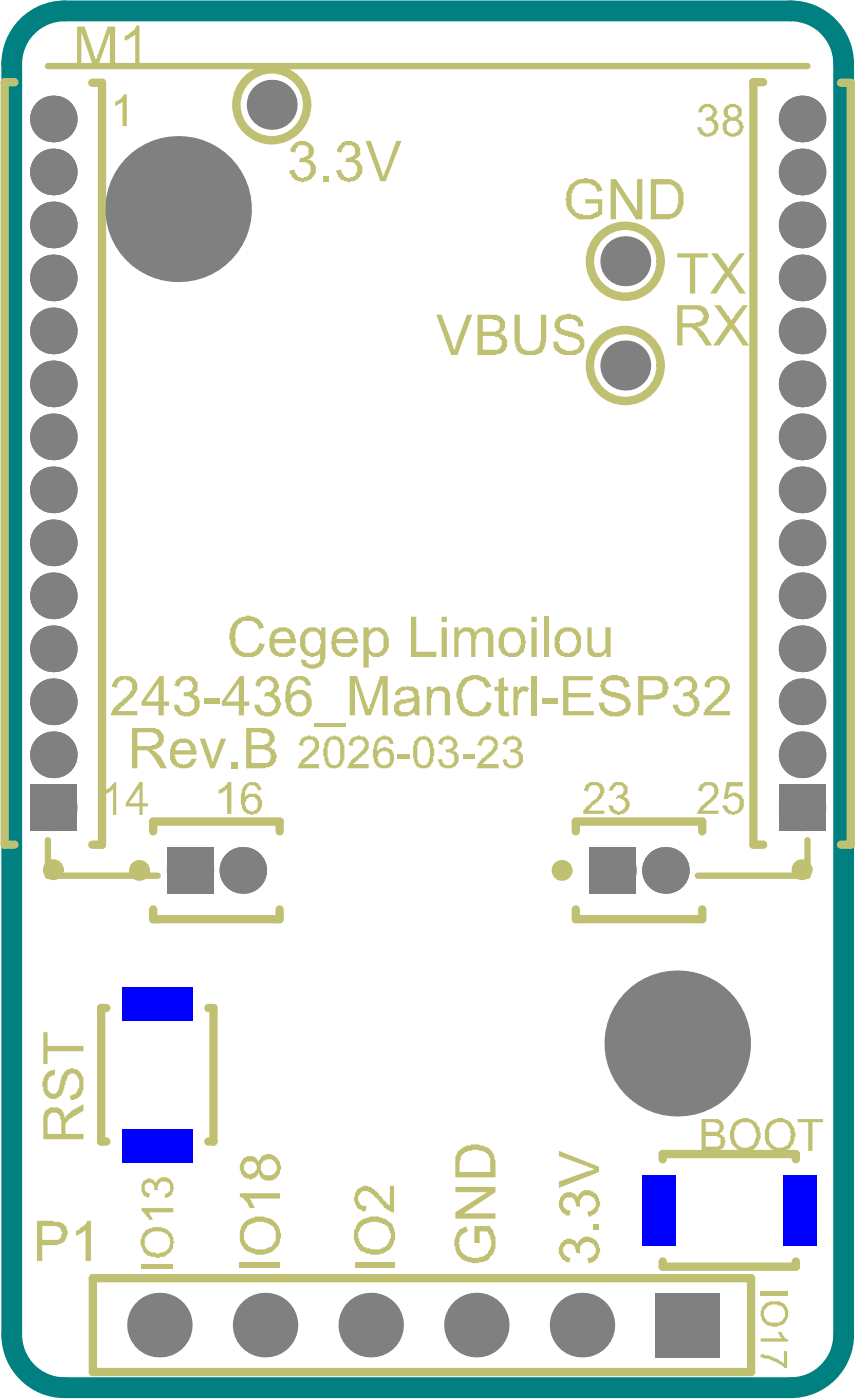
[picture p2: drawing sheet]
<svg xmlns="http://www.w3.org/2000/svg" width="68mm" height="112mm" viewBox="0 0 68 112" stroke-linecap="round" stroke-linejoin="round" font-family="sans-serif">
<path d="M2.4 1.9a4.2 4.2 0 0 1 2.8-1h58a4.2 4.2 0 0 1 4.2 4.2v101.5a4.2 4.2 0 0 1-4.2 4.2h-58a4.2 4.2 0 0 1-4.3-4.2v-101.5a4.2 4.2 0 0 1 1.5-3.2z" fill="none" stroke="#008080" stroke-width="1.7"/>
<path d="M3.8 5.3h60.7M3.8 67.1v2.8h8.8M64.5 67.1v2.8h-8.8" fill="none" stroke="#c0c073" stroke-width=".51"/>
<g fill="none" stroke="#c0c073" stroke-width=".67">
<path d="M1.2 6.6h-.8v60.9h.8M7.4 6.6h.7v60.9h-.7M60.9 6.6h-.7v60.9h.7M67.2 6.6h.7v60.9h-.7M12.2 72.6v.8h10.1v-.8M12.2 66.4v-.8h10.1v.8M46 66.4v-.8h10.1v.8M46 72.6v.8h10.1v-.8M8.5 80.5h-.4v10.7h.4M16.6 80.5h.4v10.7h-.4M52.9 92.6v-.4h10.7v.4M7.4 102.1h52.6v7.5h-52.6z"/>
<path d="M52.9 100.8v.4h10.7v-.4"/>
</g>
<g fill="#c0c073">
<path d="M9.2 8.1l.2-.1a.6 .6 0 0 0 .5-.5h.2v2.6h-.3v-2.1l-.2 .3h-.2l-.1 .2h-.1z"/>
<path d="M8.4 63.1l.3-.1 .4-.5h.2v2.6h-.3v-2l-.5 .3h-.1v-.3z"/>
<path d="M46.8 62.6a1.26 1.26 0 0 1 1.3 0 .81 .81 0 0 1-.2 1.2l-.9 1h1.3v.2h-1.7v-.2h.1v-.3l.5-.5a.55 .55 0 0 0 .6-.5 .49 .49 0 0 0-.1-.7 .49 .49 0 0 0-.7 .2l-.1 .2-.2-.1z"/>
<path d="M48.9 62.6a.78 .78 0 0 1 1.1 .2h.1v.2a.38 .38 0 0 1-.2 .5l-.1 .2a.67 .67 0 0 1 .5 .6 .67 .67 0 0 1-.4 .6l-.4 .2h-.2v-.1h-.3v-.1a.64 .64 0 0 1-.4-.6h.3l.1 .4a.56 .56 0 0 0 .6 .1 .56 .56 0 0 0 .3-.6 .51 .51 0 0 0-.7-.4l.2-.3h.2l.2-.2a.42 .42 0 0 0-.2-.6 .42 .42 0 0 0-.6 .3l-.1 .1h-.3z"/>
<path d="M55.9 62.6h.2a.63 .63 0 0 1 .7-.1 .74 .74 0 0 1 .6 .6 .74 .74 0 0 1-.4 .7l-.9 1h1.3v.2h-1.7a1.7 1.7 0 0 1 .8-1v-.1a.83 .83 0 0 0 .5-1.1l-.6-.1-.3 .3v.2l-.3-.1z"/>
<path d="M58 62.5h1.3v.3h-1l-.2 .7h.1a.48 .48 0 0 1 .7-.1 .42 .42 0 0 1 .4 .4h.1a.96 .96 0 0 1-.6 1.2h-.1a.76 .76 0 0 1-1-.7h.3a.51 .51 0 0 0 .8 .5l.1-.1a.63 .63 0 0 0 .2-.7v-.1a.51 .51 0 0 0-.7-.2h-.2l-.1 .1h-.3z"/>
<path d="M56.1 8.4l.2-.1a.85 .85 0 0 1 .9 .4l.1 .4-.4 .4a.66 .66 0 0 1 .3 1.1l-.2 .2a.83 .83 0 0 1-1.1-.2l-.2-.3v-.1h.3v.1h.1a.45 .45 0 0 0 .5 .4 .52 .52 0 0 0 .4-.7 .52 .52 0 0 0-.6-.3v-.3l.4-.1a.46 .46 0 0 0 .1-.5 .46 .46 0 0 0-.5-.2l-.3 .1v.3h-.3l.1-.4z"/>
<path d="M17.5 63.1h.1v-.1l.3-.1 .3-.4h.3v2.5h-.4v-2l-.3 .3-.3 .1z"/>
<path d="M11.1 63l-.8 1.2h.8zM11.1 62.5h.3v1.7h.4v.2h-.4v.7h-.3v-.7h-1.1v-.2z"/>
<path d="M58.2 8.6l-.1 .1a.47 .47 0 0 0 .5 .7v-.1h.2a.46 .46 0 0 0 .1-.5 .46 .46 0 0 0-.5-.2zM58.1 9.7a.53 .53 0 0 0 .2 .9 .53 .53 0 0 0 .8-.5l-.1-.3a.72 .72 0 0 0-.9-.1zM58 8.5a.85 .85 0 0 1 1.2 .2v.2a.34 .34 0 0 1-.2 .5l-.1 .1 .4 .3 .1 .3v.1h-.1a.76 .76 0 0 1-.9 .7 .88 .88 0 0 1-.7-1.1h.1v-.1l.3-.2-.1-.1a.72 .72 0 0 1-.1-.8z"/>
<path d="M19.6 62.6a.85 .85 0 0 1 1.2 .3l.1 .2h-.3a.43 .43 0 0 0-.5-.4h-.2l-.2 .3a.87 .87 0 0 0-.1 .7l.1-.1a.96 .96 0 0 1 .8-.2v.1a.44 .44 0 0 1 .3 .4h.1a.99 .99 0 0 1-.5 1.1l-.2 .1-.5-.1-.3-.3a2.37 2.37 0 0 1 .1-2zM19.7 63.8v.2a.41 .41 0 0 0 0 .6 .43 .43 0 0 0 .6 .2 .64 .64 0 0 0 0-1.1h-.4z"/>
</g>
<path d="M11.3 101.2h2.5" fill="none" stroke="#c0c073" stroke-width=".34"/>
<g fill="#c0c073">
<path d="M11.3 96.5h2.5v.3h-2l.2 .1v.2h.1l.1 .3h-.3l-.3-.4-.3-.2z"/>
<path d="M11.5 94.3h.1a.41 .41 0 0 1 .6 0l.3 .2a.67 .67 0 0 1 .5-.5 .67 .67 0 0 1 .7 .3l.1 .2a.77 .77 0 0 1-.6 1.2v-.3v-.1a.32 .32 0 0 0 .4-.4v-.2a.45 .45 0 0 0-.5-.3h-.1a.3 .3 0 0 0-.3 .3l-.1 .1 .1 .3h-.4a.41 .41 0 0 0-.2-.6 .41 .41 0 0 0-.6 .3 .41 .41 0 0 0 .4 .5h.1l-.1 .4a.43 .43 0 0 1-.5-.5h-.1v-.6h.1z"/>
<path d="M12 98.4v.1a.58 .58 0 0 0-.4 .6v.2a.73 .73 0 0 0 .8 .8h.1h.2h.4l.1-.1a.86 .86 0 0 0 0-1.5 .63 .63 0 0 0-.7-.1zM11.6 98.3l.2-.1a1.44 1.44 0 0 1 2 .5v.2a1.19 1.19 0 0 1-.8 1.5l-.3 .1h-.3v-.1a1.09 1.09 0 0 1-1.1-.8 1.26 1.26 0 0 1 .3-1.3z"/>
</g>
<path d="M28.3 101h3.2" fill="none" stroke="#c0c073" stroke-width=".42"/>
<g fill="#c0c073">
<path d="M28.5 95l.3-.1a.62 .62 0 0 1 .7-.1 2.57 2.57 0 0 1 1.1 1.1l.5 .4v-1.6h.4v2.1h-.3l-.2-.1a.87 .87 0 0 1-.5-.5l-.7-.7a.99 .99 0 0 0-.9-.4l-.1 .2a.58 .58 0 0 0-.2 .7 .58 .58 0 0 0 .6 .3h.1l-.1 .5h-.2a1.09 1.09 0 0 1-.7-1.1z"/>
<path d="M29.1 97.8l-.1 .1a1.04 1.04 0 0 0 .2 1.7 1.49 1.49 0 0 0 1.8-.2v-.1a.82 .82 0 0 0 0-1.1v-.3a1.95 1.95 0 0 0-1.6-.2zM28.8 97.5l.1-.1a1.83 1.83 0 0 1 2.5 .5 1.53 1.53 0 0 1-.5 2.1l-.2 .1a1.89 1.89 0 0 1-2.1-.4 1.66 1.66 0 0 1 .2-2.2z"/>
</g>
<path d="M19.2 101h3.2" fill="none" stroke="#c0c073" stroke-width=".42"/>
<g fill="#c0c073">
<path d="M19.2 95.3h3.2v.4h-2.5l.4 .7v.1h-.4l-.4-.8-.3-.1z"/>
<path d="M19.8 97.9h-.1a1.32 1.32 0 0 0 0 1.5 1.63 1.63 0 0 0 2.2 0 1.15 1.15 0 0 0-1-1.8h-.5zM19.7 97.5l.3-.2a1.75 1.75 0 0 1 2.1 .5l.3 .4a1.59 1.59 0 0 1-.5 1.6 1.59 1.59 0 0 1-1.7 .3 1.34 1.34 0 0 1-1-1.4v-.7z"/>
<path d="M19.7 92.8a.55 .55 0 0 0-.2 .6 .55 .55 0 0 0 .6 .4 .58 .58 0 0 0 .4-.6 .43 .43 0 0 0-.5-.4zM21.1 92.7a.75 .75 0 0 0 .1 1.2 .68 .68 0 0 0 .8-.4 .68 .68 0 0 0-.3-.9zM19.4 92.5a.8 .8 0 0 1 1.2 .2l.1 .1 .1-.3a.73 .73 0 0 1 1.2-.1l.4 .4v.2v.1v.4a.66 .66 0 0 1-.4 .6h-.1a.63 .63 0 0 1-.6 .2l-.5-.2-.1-.4h-.1a.42 .42 0 0 1-.4 .4l-.1 .1-.3-.1a.58 .58 0 0 1-.6-.6v-.5z"/>
</g>
<path d="M60.7 103.4h2.2" fill="none" stroke="#c0c073" stroke-width=".34"/>
<g fill="#c0c073">
<path d="M60.7 106.9h1.7l-.3-.5h.3v.2h.1l.1 .2 .3 .2v.2h-2.2z"/>
<path d="M60.7 108.2h.1a3.1 3.1 0 0 1 1.5 .5l.3 .2v-1h.3v1.4h-.3l-.2-.3-.4-.1v-.1h-.2a.98 .98 0 0 0-.8-.3l-.3-.1z"/>
<path d="M45.1 99h.2a.55 .55 0 0 1 .6 .1l.3 .3a.79 .79 0 0 1 1-.5 1.19 1.19 0 0 1 .7 1.1l-.1 .5-.4 .3-.4 .1-.1-.4h.2a.63 .63 0 0 0 .3-1.1 .63 .63 0 0 0-1.1 .3v.4h-.3v-.3l-.1-.1a.35 .35 0 0 0-.5-.3h-.1a.55 .55 0 0 0-.3 .5 .55 .55 0 0 0 .3 .5l.3 .1-.1 .3a.66 .66 0 0 1-.6-.3h-.1a1.05 1.05 0 0 1 .1-1.3z"/>
<path d="M47.4 97.8h.4v.4h-.4z"/>
<path d="M45.1 95.3l.2-.1a.55 .55 0 0 1 .6 .2l.3 .3a.79 .79 0 0 1 1-.6 1.19 1.19 0 0 1 .7 1.1l-.1 .6-.3 .2-.5 .2-.1-.4h.2a.65 .65 0 0 0 .5-.8 .65 .65 0 0 0-.8-.5h-.1a.58 .58 0 0 0-.4 .6v.3l-.3-.1v-.2l-.1-.1a.32 .32 0 0 0-.4-.3 .47 .47 0 0 0-.5 .5l.1 .4 .5 .2-.1 .3a.66 .66 0 0 1-.6-.3h-.1a1.05 1.05 0 0 1 .1-1.3z"/>
<path d="M44.6 91.9l3.2 1.3v.4l-3.2 1.3v-.5l2.9-1-.4-.1-2.5-.9z"/>
<path d="M36.7 98.2l.5-.3 .2 .5h-.3a.98 .98 0 0 0-.4 1.2l.1 .3a1.45 1.45 0 0 0 1.8 .4l.1-.1a1.25 1.25 0 0 0 .2-1.8h-.6v.9h-.4v-1.4h1.2a1.8 1.8 0 0 1 .3 2.2l-.3 .3a.45 .45 0 0 1-.5 .3v.1h-.2a1.7 1.7 0 0 1-1.9-.6l-.1-.1a1.63 1.63 0 0 1 .1-1.7z"/>
<path d="M36.4 94.8h3.2v.4l-2.6 1.7h2.6v.4h-3.2v-.5l2.5-1.6h-2.5z"/>
<path d="M57 24.4h.5l.9 1.2 .9-1.2h.4l-1.1 1.5 1.2 1.7h-.5l-.9-1.4-.9 1.4h-.5l1.1-1.7z"/>
<path d="M54.1 20.2h2.4v.4h-1v2.8h-.4v-2.8h-1z"/>
<path d="M56.8 20.2h.5l.6 .9 .1 .1 .1 .2h.1l.1-.2h.1l.7-1h.4l-1.1 1.6 1.2 1.6h-.5l-1-1.3-.9 1.3h-.5l1.2-1.6z"/>
<path d="M19.1 49.4l.2-.1a1.56 1.56 0 0 1 1.5 .3l.3 .5-.4 .2v-.1a.96 .96 0 0 0-1.1-.6 .96 .96 0 0 0-.8 1l-.1 .3 .1 .1a1.05 1.05 0 0 0 .8 1.1h.1a.67 .67 0 0 0 .7-.2l.3-.3v-.2l.5 .1-.1 .1a1.34 1.34 0 0 1-1.9 .8 1.34 1.34 0 0 1-.8-1.3 1.46 1.46 0 0 1 .7-1.7z"/>
<path d="M32.8 49.3h.4v2.8h1.6v.4h-2z"/>
<path d="M36.3 50.1h.3v.4l.1-.1a.94 .94 0 0 1 1.2-.1l.1 .2 .1-.1a.91 .91 0 0 1 1.1-.1l.2 .4v1.8h-.4v-1.5a.38 .38 0 0 0-.2-.5h-.1a.49 .49 0 0 0-.6 .5l-.1 .1v1.4h-.4v-1.5a.43 .43 0 0 0-.4-.5 .43 .43 0 0 0-.5 .4l-.1 .1v1.5h-.3z"/>
<path d="M61.3 104.3v.1a.69 .69 0 0 0-.3 .8 .69 .69 0 0 0 .8 .4h.4a.71 .71 0 0 0 .4-1 .45 .45 0 0 0-.5-.3v-.1zM61.1 104.1a1.79 1.79 0 0 1 1.5 0 1.07 1.07 0 0 1-.2 1.7l-.2 .1a1.04 1.04 0 0 1-1.3-.4h-.1v-.3l-.1-.1v-.4l.2-.4z"/>
<path d="M37.1 92v.1a.98 .98 0 0 0-.4 .8v.7h2.4v-1.1l-.1-.3a2.05 2.05 0 0 0-1.6-.3zM36.8 91.8l.2-.2a2.4 2.4 0 0 1 1.8 0l.6 .5 .1 .3v.2l.1 .1v1.3h-3.2v-1.6l.1-.4z"/>
<path d="M54.5 24.7v1.1h1l.2-.1a.32 .32 0 0 0 .4-.3l.1-.1v-.2h-.1a.3 .3 0 0 0-.3-.3l-.1-.1zM54.1 24.4h1.4a.87 .87 0 0 1 .8 .1l.1 .1a.83 .83 0 0 1-.1 1.3l-.6 .3h.2l.3 .3 .7 1.1h-.5l-.6-.8a.6 .6 0 0 0-.5-.6h-.8v1.4h-.4z"/>
<path d="M22.2 50.5l-.2 .2-.1 .3h1.3l-.1-.1a.57 .57 0 0 0-.9-.4zM21.8 50.4a1.25 1.25 0 0 1 1.5 0l.2 .3 .1 .7h-1.7v.1a.64 .64 0 0 0 .3 .6 .64 .64 0 0 0 .7 0l.2-.1 .1-.3 .4 .1-.1 .1a1 1 0 0 1-1.2 .6l-.1-.1a.97 .97 0 0 1-.7-1.2v-.2z"/>
<path d="M24.7 50.5a1.17 1.17 0 0 0-.2 1.3 .58 .58 0 0 0 .7 .3 .58 .58 0 0 0 .4-.6v-.4v-.1a.32 .32 0 0 0-.2-.4 .63 .63 0 0 0-.7-.1zM24.3 50.3h.1a1.11 1.11 0 0 1 1.2 0v.2v-.4h.4v2.1a1 1 0 0 1-.6 1.1l-.5 .1a.95 .95 0 0 1-.9-.6v-.1h.5v.1a.59 .59 0 0 0 .6 .3 .59 .59 0 0 0 .5-.6v-.4v.1a1.01 1.01 0 0 1-1.2 .1 1.01 1.01 0 0 1-.4-1.1v-.6h.1z"/>
<path d="M27.2 50.5l-.3 .3-.1 .2h1.4l-.1-.1a.57 .57 0 0 0-.9-.4zM26.8 50.3h.1a.98 .98 0 0 1 1.1-.1 .98 .98 0 0 1 .5 .8l.1 .1v.3h-1.8v.1a.73 .73 0 0 0 1 .6h.2l.2-.4 .4 .1h-.1a1.07 1.07 0 0 1-.6 .7 1.28 1.28 0 0 1-1.3-.5l-.1-.3a1.75 1.75 0 0 1 .2-1.3z"/>
<path d="M29 50.1h.4v.4v-.1a.91 .91 0 0 1 1.6 .4 1.17 1.17 0 0 1-.5 1.6l-.2 .1a.57 .57 0 0 1-.8-.3h-.1v1.1h-.4zM29.7 50.5a1.28 1.28 0 0 0-.2 1.4l.3 .2 .2 .1 .1-.1a.64 .64 0 0 0 .5-.8 .59 .59 0 0 0-.5-.8l-.1-.1z"/>
<path d="M35.3 49.3h.4v.4h-.4zM35.3 50.1h.4v2.4h-.4z"/>
<path d="M40.5 50.5a1.28 1.28 0 0 0-.2 1.4l.4 .2a.63 .63 0 0 0 .8-.5h.1v-.2a.78 .78 0 0 0-.3-.8 .63 .63 0 0 0-.6-.1zM40.3 50.2a1.38 1.38 0 0 1 1.4 .2v.1a1.45 1.45 0 0 1 .2 1.2l-.1 .3a1.03 1.03 0 0 1-1.4 .4l-.2-.2a1.17 1.17 0 0 1-.3-1.3 .58 .58 0 0 1 .4-.6z"/>
<path d="M42.4 49.3h.5v.4h-.5zM42.4 50.1h.5v2.4h-.5z"/>
</g>
<path d="M43.6 49.3v3.2" fill="none" stroke="#c0c073" stroke-width=".34"/>
<g fill="#c0c073">
<path d="M46.9 50.1h.3v1.6l.1 .1a.32 .32 0 0 0 .5 .3h.2l.2-.1a.56 .56 0 0 0 .1-.6v-1.3h.5v2.4h-.4v-.4h-.1a.64 .64 0 0 1-.8 .4 .66 .66 0 0 1-.6-.9z"/>
<path d="M9.4 54.1a1.52 1.52 0 0 1 1.4 .2 1.05 1.05 0 0 1-.2 1.3l-1.2 1.2h1.6v.3h-2.1a3.1 3.1 0 0 1 1.1-1.3l.4-.4a.63 .63 0 0 0 .1-.7 .63 .63 0 0 0-.5-.4h-.2a.46 .46 0 0 0-.4 .6h-.5l.2-.6z"/>
<path d="M14.3 54.1h.1a.89 .89 0 0 1 1 0 .89 .89 0 0 1 .4 .8l-.1 .4-.3 .1a.82 .82 0 0 1 .6 .7 .82 .82 0 0 1-.3 .8l-.2 .2a1.19 1.19 0 0 1-1.3-.1v-.1a.58 .58 0 0 1-.3-.6h.4v.1a.6 .6 0 0 0 .5 .5 .6 .6 0 0 0 .6-.3l.1-.1a.87 .87 0 0 0-.1-.7h-.1a.55 .55 0 0 0-.6-.2v.1v-.4l.1 .1v-.1a.46 .46 0 0 0 .6-.3 .46 .46 0 0 0-.2-.6v-.1h-.3h-.1a.43 .43 0 0 0-.5 .6l-.4-.1 .1-.1a.45 .45 0 0 1 .3-.5z"/>
<path d="M16.3 55.8h1.2v.4h-1.2z"/>
<path d="M20.8 54.1l.4-.1a.84 .84 0 0 1 .9 .3 .84 .84 0 0 1 0 1l-.2 .1a.74 .74 0 0 1 .5 1.1v.1h-.1a.42 .42 0 0 1-.4 .5 1.24 1.24 0 0 1-1.4-.2l-.2-.6h.5v.2a.45 .45 0 0 0 .5 .4h.2a.63 .63 0 0 0 .4-1l-.1-.1a.52 .52 0 0 0-.7-.1l.1-.4v.1l.1-.1a.34 .34 0 0 0 .5-.3 .42 .42 0 0 0-.3-.7h-.2l-.4 .1-.1 .5-.5-.1h.1l.1-.5z"/>
<path d="M45 50.5a.6 .6 0 0 0-.3 .7l-.1 .1 .1 .1a.6 .6 0 0 0 .2 .7 .6 .6 0 0 0 .7 0 .45 .45 0 0 0 .4-.5l.1-.1v-.4l-.1-.1a.64 .64 0 0 0-1-.5zM44.8 50.2h.1a1.08 1.08 0 0 1 1.1 .1 1.08 1.08 0 0 1 .4 1.1v.2a.97 .97 0 0 1-1.4 .8 .97 .97 0 0 1-.7-1.2v-.3a.87 .87 0 0 1 .5-.6z"/>
<path d="M12.7 54.6l-1.1 1.4h1.1zM12.7 54h.4v2h.4v.4h-.4v.7h-.4v-.7h-1.4v-.4z"/>
<path d="M19.1 54.6l-1 1.4h1zM19.2 54h.3v2h.4v.4h-.4v.7h-.4v-.7h-1.4v-.4z"/>
<path d="M23.4 54.1h.1a.89 .89 0 0 1 1.3 .7h-.3l-.1-.1a.3 .3 0 0 0-.4-.4h-.1a.74 .74 0 0 0-.6 .6h-.1v.6a.89 .89 0 0 1 1.5 0 1.13 1.13 0 0 1-.4 1.6 .96 .96 0 0 1-1.3-.3 2.68 2.68 0 0 1-.1-1.9 .81 .81 0 0 1 .5-.7zM23.4 55.6l-.2 .4v.3h.1a.63 .63 0 0 0 .8 .6v-.1a.73 .73 0 0 0 .4-.8 .73 .73 0 0 0-.8-.6z"/>
</g>
<path d="M25.1 57.9h2.5" fill="none" stroke="#c0c073" stroke-width=".25"/>
<g fill="#c0c073">
<path d="M27.9 54h.6l.9 2.7 1-2.7h.6v3.1h-.5v-2.6l-.9 2.6h-.4l-.9-2.7v2.7h-.4z"/>
<path d="M34.1 54.9h.3v.3a.66 .66 0 0 1 .6-.3l.2-.1v.1h.5l.2 .5v1.7h-.4v-1.3a.38 .38 0 0 0-.1-.5v-.1h-.2a.55 .55 0 0 0-.6 .2l-.2 .4v1.3h-.3z"/>
<path d="M37 54.2l.2-.1a1.5 1.5 0 0 1 1.7 .2l.2 .1v.2l.1 .3h-.4a.88 .88 0 0 0-1.3-.5h-.1a1.65 1.65 0 0 0-.4 1.7v.3a1.04 1.04 0 0 0 1.3 .4l.4-.3 .2-.5 .4 .2h-.1a1.15 1.15 0 0 1-1.1 1 1.41 1.41 0 0 1-1.6-1.1v-.1a1.88 1.88 0 0 1 .5-1.8z"/>
<path d="M39.8 54.3l.4-.2v.8h.4v.3h-.4v1.6l.1 .1 .3-.1 .1 .4a.67 .67 0 0 1-.8-.2h-.1v-1.8h-.3v-.3h.3z"/>
<path d="M41 54.9h.3v.3l.1-.1a.51 .51 0 0 1 .7-.2h.2l-.2 .4-.3-.1-.4 .2v.4l-.1 .1v1.2h-.3z"/>
<path d="M32.1 56.2v.1a.34 .34 0 0 0-.2 .5 .34 .34 0 0 0 .5 .1h.3l.1-.2a.62 .62 0 0 0 .3-.7zM31.9 54.9h.6l.1-.1 .1 .1a.55 .55 0 0 1 .5 .1l.2 .2v.3l.1 .1v1.5h.1h-.4l-.1-.2-.1 .1a1.16 1.16 0 0 1-1.4 .1 .7 .7 0 0 1-.1-.8h.1a.44 .44 0 0 1 .4-.3v-.1h.5v-.1l.6-.1v-.3h-.1a.62 .62 0 0 0-.7-.3v.1h-.2l-.1 .1-.1 .2h-.3v-.2z"/>
</g>
<path d="M42.6 54v3.1" fill="none" stroke="#c0c073" stroke-width=".42"/>
<g fill="#c0c073">
<path d="M43.3 55.8h1.2v.4h-1.2z"/>
<path d="M45 54h2.3v.3h-1.9v1.1h1.8v.3h-1.8v1.1h2v.3h-2.4z"/>
<path d="M48.3 54.2a1.33 1.33 0 0 1 1.5-.1l.3 .2 .2 .6h-.4l-.1-.1a.46 .46 0 0 0-.6-.5h-.2a.51 .51 0 0 0-.7 .6l.3 .2a.55 .55 0 0 0 .6 .2l.4 .1a.86 .86 0 0 1 .7 .7 .86 .86 0 0 1-.3 .9 1.79 1.79 0 0 1-1.7 .1l-.1-.2a.97 .97 0 0 1-.4-.8h.5v.2a.9 .9 0 0 0 1.1 .5l.3-.1a.45 .45 0 0 0 .2-.5 .45 .45 0 0 0-.5-.3v-.1h-.2l-.1-.1a1.21 1.21 0 0 1-1.1-.6l-.1-.4h.1v-.3z"/>
<path d="M54.1 54.2h.1a1.26 1.26 0 0 1 1.2 0v.1a.67 .67 0 0 1 .3 .7l-.4 .4 .1 .1a.44 .44 0 0 1 .4 .5h.1a1.08 1.08 0 0 1-.9 1.2 1.08 1.08 0 0 1-1.3-.7v-.2h.5v.2a.65 .65 0 0 0 .7 .4 .65 .65 0 0 0 .5-.7 .65 .65 0 0 0-.6-.6l-.3 .1 .1-.4v.1l.2-.1a.51 .51 0 0 0 .5-.6 .51 .51 0 0 0-.6-.4l-.4 .1-.1 .5-.4-.1v-.2z"/>
<path d="M56.5 54.2h.2a.63 .63 0 0 1 .7-.2 .84 .84 0 0 1 .8 1.2l-.1 .2-.8 .9-.3 .1-.3 .4h1.6v.3h-2.1v-.2h.1v-.2l.1-.2 .6-.5 .6-.6a.56 .56 0 0 0 .3-.6 .56 .56 0 0 0-.4-.5h-.1h-.3a.37 .37 0 0 0-.4 .2 .37 .37 0 0 0 0 .4h-.1h-.3v-.3z"/>
<path d="M15.9 59h.5l.6 1.9 .6-1.9h.5l-1 2.4h-.3z"/>
<path d="M18.5 60.9h.5v.5h-.5z"/>
<path d="M24.1 58.9l.5-.2 .3 .1a.58 .58 0 0 1 .6 .6 .67 .67 0 0 1-.4 .8v.1l-.4 .2-.5 .5h1.3v.4h-1.7l.1-.3a1.46 1.46 0 0 1 .7-.7l.1-.2a.7 .7 0 0 0 .3-1.1h-.1a.49 .49 0 0 0-.7 .5l-.3-.1v-.2h.1v-.1z"/>
<path d="M28.1 58.9l.5-.2 .3 .1a.58 .58 0 0 1 .5 .6 1.33 1.33 0 0 1-.6 1.1l-.6 .5h1.2v.4h-1.6v-.3a1.46 1.46 0 0 1 .7-.7l.4-.5a.63 .63 0 0 0 .2-.6h-.1a.43 .43 0 0 0-.6-.2l-.2 .2v.3l-.4-.1v-.2h.1v-.1z"/>
<path d="M31.7 60.3h1v.3h-1z"/>
<path d="M35.3 58.9l.4-.1v-.1l.4 .1v.1a.3 .3 0 0 1 .3 .4h.1v.3l-.3 .4a.43 .43 0 0 1 .4 .5 .76 .76 0 0 1-.9 .9l-.3-.1a.3 .3 0 0 1-.3-.4l-.2-.2 .4-.1 .1 .2a.32 .32 0 0 0 .4 .3 .47 .47 0 0 0 .5-.6 .46 .46 0 0 0-.6-.4h-.1v-.3h.2a.42 .42 0 0 0 .4-.4l-.1-.1a.43 .43 0 0 0-.6-.2l-.1 .2v.2l-.4-.1v-.1z"/>
<path d="M37 60.3h.9v.3h-.9z"/>
<path d="M38.6 58.8h.1a.77 .77 0 0 1 1 .5l.1 .2h-.1v.3a1.55 1.55 0 0 1-.8 .8l-.3 .4h1.2v.4h-1.7l.2-.6 .9-.8 .1-.2a.47 .47 0 0 0 .1-.5 .47 .47 0 0 0-.6-.2 .45 .45 0 0 0-.3 .5l-.4-.1v-.1z"/>
<path d="M40.4 58.9l.3-.1a.76 .76 0 0 1 1 .7l-.1 .3-.3 .2a.43 .43 0 0 1 .5 .5 .83 .83 0 0 1-.5 .8 .83 .83 0 0 1-.9-.1l-.2-.1v-.4l.2-.1 .1 .2a.32 .32 0 0 0 .4 .3 .51 .51 0 0 0 .5-.5 .51 .51 0 0 0-.4-.5h-.2v-.3h.1a.42 .42 0 0 0 .4-.4v-.1a.63 .63 0 0 0-.6-.2l-.2 .2v.2l-.3-.1z"/>
<path d="M6.2 2.1h.5l1 2.7 .9-2.7h.6v3.1h-.4v-2.6l-1 2.6h-.4l-.9-2.7v2.7h-.3z"/>
<path d="M10 2.8h.2l.3-.3 .3-.2 .1-.3h.2v3.2h-.3v-2.4l-.7 .4h-.1v-.3z"/>
<path d="M63.7 89.4h2v.2h-.8v2.3h-.4v-2.3h-.8z"/>
<path d="M3.9 85.6l.5-.2v.4l-.1 .1a.32 .32 0 0 0-.4 .4l-.1 .2a.64 .64 0 0 0 .5 .9l.3-.1 .2-.7a1.53 1.53 0 0 1 .6-1.2 1.01 1.01 0 0 1 1.3 1.3 1.03 1.03 0 0 1-1 1.2l-.1-.4a.9 .9 0 0 0 .7-1.1v-.1a.56 .56 0 0 0-.3-.5 .56 .56 0 0 0-.6 .1l-.3 .8a1.02 1.02 0 0 1-.9 1.1 .81 .81 0 0 1-.7-.5v-.3a1.42 1.42 0 0 1 .4-1.4z"/>
<path d="M3.5 82.4h.3v1.1h2.9v.5h-2.9v1h-.3z"/>
<path d="M23.6 11.3h.2a.92 .92 0 0 1 1.3 .6 .6 .6 0 0 1-.3 .7l-.2 .1v.1h.2a.89 .89 0 0 1 0 1.5l-.3 .2a1.26 1.26 0 0 1-1.1-.3l-.3-.4v-.2l.4-.1v.1a.61 .61 0 0 0 .4 .6 .61 .61 0 0 0 .7-.1v-.1a.59 .59 0 0 0 .2-.7 .59 .59 0 0 0-.7-.3h-.2l.1-.4h.1a.52 .52 0 0 0 .5-.3 .52 .52 0 0 0-.1-.6l-.3-.1a.34 .34 0 0 0-.5 .3h-.1l-.1 .3-.3-.1v-.2z"/>
<path d="M25.8 14.1h.4v.4h-.4z"/>
<path d="M27.3 11.3h.4a.87 .87 0 0 1 .7 .1 .68 .68 0 0 1 .4 .7 .58 .58 0 0 1-.5 .6v.1h.2a.85 .85 0 0 1 .3 1.3 1.04 1.04 0 0 1-1.4 .3h-.1l-.3-.3v-.1l-.2-.3v-.1l.5-.1a.81 .81 0 0 0 .5 .7l.2-.1a.32 .32 0 0 0 .4-.3l.1-.1a.54 .54 0 0 0 0-.5 .54 .54 0 0 0-.6-.2h-.3l.1-.4h.1a.52 .52 0 0 0 .6-.3 .52 .52 0 0 0-.2-.6l-.3-.1a.34 .34 0 0 0-.5 .3h-.1v.3l-.4-.1 .1-.3z"/>
<path d="M29.2 11.3h.4l1 2.8 .1-.4 .9-2.4h.5l-1.3 3.2h-.4z"/>
<path d="M34.8 25.1h.5l.8 2.5h.1l.1 .4 1-2.9h.4l-1.2 3.3h-.5z"/>
<path d="M41.1 25.1h.4v2a.56 .56 0 0 0 .2 .6 .8 .8 0 0 0 1.2 .1l.2-.2v-.3h.1v-2.2h.4v2.2l-.1 .1a.73 .73 0 0 1-.6 .9v.1h-.6a.85 .85 0 0 1-.9-.3l-.1-.2v-.1h-.1v-.4h-.1z"/>
<path d="M44.5 25.3l.8-.2h.3a.87 .87 0 0 1 1 1h-.4a.58 .58 0 0 0-.5-.6h-.1a.87 .87 0 0 0-.8 .1l-.1 .1a.46 .46 0 0 0 .3 .6l.7 .2 .4 .2a.74 .74 0 0 1 .6 .9 .92 .92 0 0 1-1.1 .8h-.5l-.5-.2a.79 .79 0 0 1-.4-.8l-.1-.1h.4a.58 .58 0 0 0 .5 .6 .63 .63 0 0 0 .6 .1l.3-.1a.3 .3 0 0 0 .3-.3l.1-.1a.58 .58 0 0 0-.4-.5l-.9-.2a.76 .76 0 0 1-.7-1l.1-.3z"/>
<path d="M45.6 14.7l.1-.1a1.48 1.48 0 0 1 1.5-.3l.5 .2 .4 .6v.1l-.4 .1a.55 .55 0 0 0-.5-.6v-.1h-.5a1.01 1.01 0 0 0-1.1 1.1v.3a.67 .67 0 0 0 .3 .8l.3 .2a1.44 1.44 0 0 0 1.6-.2v-.5h-1.1v-.4h1.4v1.2l-.2 .1a1.67 1.67 0 0 1-2.7-.9l-.1-.4 .1-.2a.99 .99 0 0 1 .3-.8z"/>
<path d="M48.8 14.3h.4l1.7 2.5v-2.5h.4v3.2h-.5l-1.6-2.5v2.5h-.4z"/>
<path d="M6.1 98.3h.1l.5-.4 .3-.4h.3v3.2h-.5v-2.4l-.6 .4h-.1z"/>
<path d="M51.4 54.3v1.2h.9l.1-.1a.49 .49 0 0 0 .5-.6 .3 .3 0 0 0-.3-.4v-.1zM51 54h1.2a.91 .91 0 0 1 1.1 .6l.1 .4h-.1l-.1 .5-.2 .2a.96 .96 0 0 1-.9 .2h-.7v1.2h-.4z"/>
<path d="M11 58.5v1.1h1.1l.1-.1a.51 .51 0 0 0 .5-.6 .51 .51 0 0 0-.6-.4zM10.5 58.2h1.5a.85 .85 0 0 1 .8 .2l.1 .1a.82 .82 0 0 1-.5 1.3l-.3 .1 .3 .1 .4 .4 .5 1h-.5l-.7-1.1-.4-.4h-.7v1.5h-.5z"/>
<path d="M14.3 59.3l-.2 .3-.1 .3h1.3l-.1-.1a.46 .46 0 0 0-.7-.5zM13.8 59.3h.1a.99 .99 0 0 1 1.7 .5l.1 .5h-1.8l.1 .1a.67 .67 0 0 0 .9 .6l.3-.1 .1-.3h.4l-.1 .2a1 1 0 0 1-1.3 .6v-.1a.97 .97 0 0 1-.7-1.2v-.3z"/>
<path d="M20.1 58.5v1h1l.1-.1a.35 .35 0 0 0 .3-.5 .48 .48 0 0 0-.6-.3l-.1-.1zM20.1 59.8v1.1h.9a.46 .46 0 0 0 .6-.4l.1-.1h-.1a.34 .34 0 0 0-.4-.5l-.1-.1zM19.7 58.2h1.2a.55 .55 0 0 1 .6 .1l.3 .3a.51 .51 0 0 1 0 .7l-.3 .4a.76 .76 0 0 1 .6 .8l-.1 .2a.74 .74 0 0 1-.7 .6l-.1 .1h-1.5z"/>
<path d="M26.4 59.1l-.1 .2a2.21 2.21 0 0 0 0 1.6 .45 .45 0 0 0 .8 0l.1-.5a1.54 1.54 0 0 0-.3-1.3zM26.3 58.8h.3l.1-.1 .3 .1a1.24 1.24 0 0 1 .5 1.3v.1a.87 .87 0 0 1-.2 .7v.1a.68 .68 0 0 1-.6 .4 .59 .59 0 0 1-.7-.6h-.1v-.4h-.1a1.97 1.97 0 0 1 .4-1.4z"/>
<path d="M30.2 58.9h.2a.32 .32 0 0 1 .5-.1l.3 .1 .3 .5h-.4l-.1-.1a.43 .43 0 0 0-.5-.2l-.2 .2a.63 .63 0 0 0-.2 .7l.3-.2 .2-.1h.3v.1a.43 .43 0 0 1 .5 .4l.1 .1a.88 .88 0 0 1-.7 1.1 .75 .75 0 0 1-.9-.8l-.1-.1v-.2a2.38 2.38 0 0 1 .3-1.3zM30.3 60.1v.1a.57 .57 0 0 0-.1 .6 .57 .57 0 0 0 .5 .3 .49 .49 0 0 0 .4-.7 .34 .34 0 0 0-.4-.4l-.1-.1v.1z"/>
<path d="M33.6 59.1l-.1 .1a2.64 2.64 0 0 0-.1 1.7 .44 .44 0 0 0 .5 .2 .44 .44 0 0 0 .4-.5v-.1v-.7v-.3a.49 .49 0 0 0-.7-.4zM33.3 58.9l.5-.2 .2 .1a.76 .76 0 0 1 .6 .9l.1 .1v.6h-.1a.83 .83 0 0 1-1.1 1v-.1h-.2a2.23 2.23 0 0 1-.2-2z"/>
<path d="M56.4 89.6v.8h.6a.39 .39 0 0 0 .4-.1 .39 .39 0 0 0 .1-.4l-.1-.2h-.3v-.1zM56.4 90.7v.9h.6a.42 .42 0 0 0 .5-.2 .42 .42 0 0 0-.1-.6l-.1-.1zM56 89.4h1.4l.1 .2a.59 .59 0 0 1 0 1l.4 .2a.86 .86 0 0 1-.4 1h-.1v.1h-1.4z"/>
<path d="M58.8 89.9a1.43 1.43 0 0 0 .3 1.7 .8 .8 0 0 0 1.2-.7l.1-.1v-.3h-.1a.81 .81 0 0 0-.5-.9 .81 .81 0 0 0-.9 .3zM58.7 89.6a1.24 1.24 0 0 1 1.6 0h.1l.2 .5h.1v.2a1.24 1.24 0 0 1-.9 1.6 1.27 1.27 0 0 1-1.5-1.5l.1-.2a.66 .66 0 0 1 .3-.6z"/>
<path d="M61.7 89.8a1.45 1.45 0 0 0-.1 1.5 .83 .83 0 0 0 .9 .4 .83 .83 0 0 0 .6-.9l.1-.1-.1-.1a.67 .67 0 0 0-.3-.8 .63 .63 0 0 0-.7-.2zM61.5 89.6l.5-.2a1.12 1.12 0 0 1 1.4 .6l.1 .5v.3l-.1 .1a1.07 1.07 0 0 1-1.3 1h-.3a1.34 1.34 0 0 1-.7-1.2l.1-.7z"/>
<path d="M4 88.9l-.2 .4v1.3h1.1v-1.1l-.1-.2a.46 .46 0 0 0-.6-.4zM3.7 88.6a1.06 1.06 0 0 1 1.3 .1l.2 .6 .2-.3 1.3-.8v.5l-1 .6-.5 .4v.9h1.5v.4h-3.2v-1.9v-.3z"/>
<path d="M38.6 25.5v1h.8a.47 .47 0 0 0 .5-.6 .45 .45 0 0 0-.5-.3l-.1-.1zM38.6 26.8v1.1h.8a.58 .58 0 0 0 .6-.2l.1-.1a.38 .38 0 0 0-.2-.5l-.1-.2h-.2l-.1-.1zM38.1 25.1h1.2a.83 .83 0 0 1 .9 .3 .83 .83 0 0 1 0 .9l-.3 .4h.1a.8 .8 0 0 1 .4 1.2l-.2 .3-.5 .1v.1h-1.6z"/>
<path d="M52.4 14.7v2.4h.8a.75 .75 0 0 0 .9-.8h.1a1.63 1.63 0 0 0-.5-1.5l-.1-.1zM52 14.3h1.2a.87 .87 0 0 1 .7 .2 1.49 1.49 0 0 1 .7 1.6 1.92 1.92 0 0 1-.5 1.2l-.6 .2h-1.5z"/>
<path d="M3.4 97.9v1.1h.8a.49 .49 0 0 0 .7-.4l.1-.1-.1-.1a.46 .46 0 0 0-.6-.5zM3 97.5h1.2l.1 .1h.5v.1a.59 .59 0 0 1 .5 .6h.1v.2a1.03 1.03 0 0 1-1.2 1h-.8v1.2h-.4z"/>
</g>
<g fill="none" stroke="#c0c073" stroke-width=".68">
<circle cx="21.7" cy="8.4" r="2.83"/>
<circle cx="49.9" cy="29.2" r="2.83"/>
<circle cx="49.9" cy="20.9" r="2.83"/>
</g>
<g fill="none" stroke="#c0c073" stroke-width=".83">
<circle cx="4.3" cy="69.5" r=".42"/>
<circle cx="11.1" cy="69.5" r=".42"/>
<circle cx="44.9" cy="69.5" r=".42"/>
<circle cx="64.1" cy="69.5" r=".42"/>
</g>
<g fill="#808080">
<circle cx="4.3" cy="64.5" r="1.86"/>
<circle cx="4.3" cy="60.3" r="1.86"/>
<circle cx="46.5" cy="105.8" r="2.58"/>
<circle cx="38" cy="105.8" r="2.58"/>
<circle cx="29.6" cy="105.8" r="2.58"/>
<circle cx="54.1" cy="83.4" r="5.8"/>
<circle cx="21.2" cy="105.8" r="2.58"/>
<circle cx="12.7" cy="105.8" r="2.58"/>
<circle cx="19.4" cy="69.5" r="1.86"/>
<circle cx="15.2" cy="69.5" r="1.86"/>
<circle cx="21.7" cy="8.4" r="2"/>
<circle cx="14.2" cy="16.7" r="5.8"/>
<circle cx="4.3" cy="26.4" r="1.86"/>
<circle cx="4.3" cy="22.2" r="1.86"/>
<circle cx="4.3" cy="30.7" r="1.86"/>
<circle cx="4.3" cy="18" r="1.86"/>
<circle cx="4.3" cy="9.5" r="1.86"/>
<circle cx="4.3" cy="13.7" r="1.86"/>
<circle cx="4.3" cy="56.1" r="1.86"/>
<circle cx="4.3" cy="51.8" r="1.86"/>
<circle cx="4.3" cy="47.6" r="1.86"/>
<circle cx="4.3" cy="43.4" r="1.86"/>
<circle cx="4.3" cy="34.9" r="1.86"/>
<circle cx="4.3" cy="39.1" r="1.86"/>
<circle cx="64.1" cy="13.7" r="1.86"/>
<circle cx="64.1" cy="64.5" r="1.86"/>
<circle cx="53.1" cy="69.5" r="1.86"/>
<circle cx="48.9" cy="69.5" r="1.86"/>
<circle cx="64.1" cy="60.3" r="1.86"/>
<circle cx="64.1" cy="56.1" r="1.86"/>
<circle cx="64.1" cy="51.8" r="1.86"/>
<circle cx="64.1" cy="47.6" r="1.86"/>
<circle cx="64.1" cy="43.4" r="1.86"/>
<circle cx="64.1" cy="39.1" r="1.86"/>
<circle cx="64.1" cy="34.9" r="1.86"/>
<circle cx="64.1" cy="9.5" r="1.86"/>
<circle cx="64.1" cy="30.7" r="1.86"/>
<circle cx="49.9" cy="29.2" r="2"/>
<circle cx="64.1" cy="26.4" r="1.86"/>
<circle cx="64.1" cy="22.2" r="1.86"/>
<circle cx="49.9" cy="20.9" r="2"/>
<circle cx="64.1" cy="18" r="1.86"/>
</g>
<g fill="#808080">
<path d="M52.3 103.3h5.2v5.1h-5.2z" fill-rule="evenodd"/>
<path d="M13.3 67.7h3.7v3.7h-3.7z" fill-rule="evenodd"/>
<path d="M2.4 62.7h3.7v3.7h-3.7z" fill-rule="evenodd"/>
<path d="M62.2 62.7h3.7v3.7h-3.7z" fill-rule="evenodd"/>
<path d="M47.1 67.7h3.7v3.7h-3.7z" fill-rule="evenodd"/>
</g>
<g fill="#00f">
<path d="M51.3 93.9h2.6v5.6h-2.6z" fill-rule="evenodd"/>
<path d="M9.7 78.9h5.7v2.6h-5.7z" fill-rule="evenodd"/>
<path d="M62.6 93.9h2.6v5.6h-2.6z" fill-rule="evenodd"/>
<path d="M9.7 90.2h5.7v2.7h-5.7z" fill-rule="evenodd"/>
</g>
</svg>
